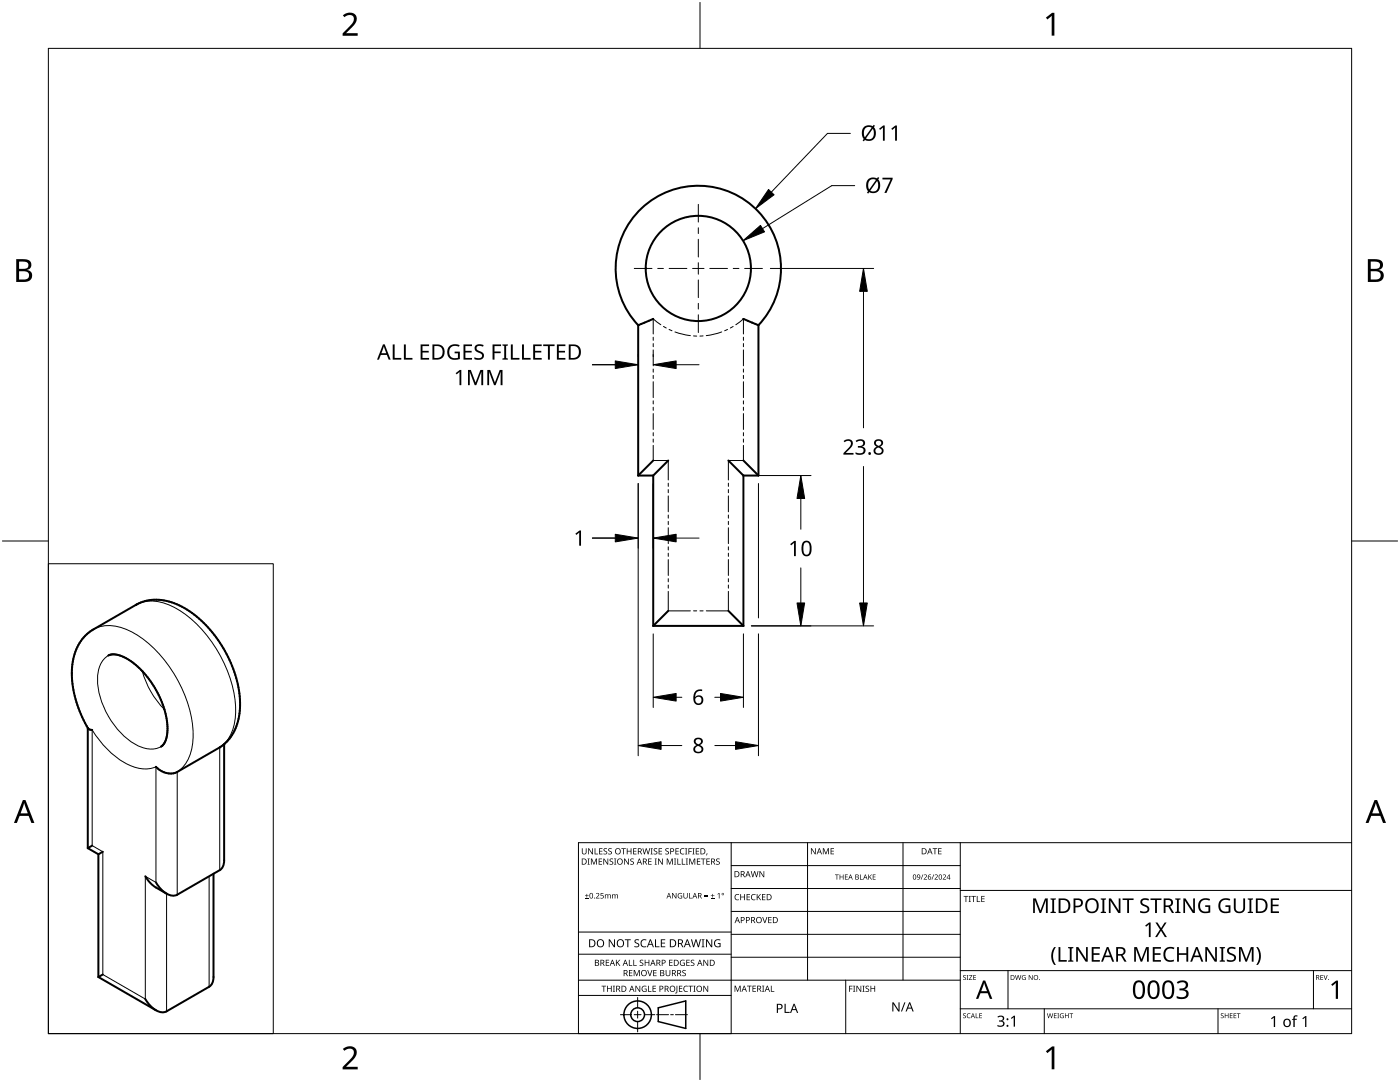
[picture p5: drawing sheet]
<svg xmlns="http://www.w3.org/2000/svg" width="279mm" height="216mm" viewBox="0 0 279 216" stroke-linecap="round" stroke-linejoin="round" font-family="sans-serif">
<g fill="none" stroke="#000" stroke-width=".4">
<path d="M127.4 64.9a16.5 16.5 0 0 1 .4-23.1 16.5 16.5 0 0 1 23.1 0 16.5 16.5 0 0 1 .5 23.1M127.4 64.9v30M130.3 63.6l-2.9 1.3M130.4 63.6h-.1M148.4 63.6h.1M148.4 63.6l3 1.3M151.4 64.9v30M127.4 94.9h3M130.4 94.9v30M130.4 91.9l-3 3M133.4 91.9l-3 3M145.4 91.9l3 3"/>
<path d="M148.4 94.9h3M148.4 94.9v30M148.4 91.9l3 3M21.6 130.8l1.2-.2 1.6 .4 1.7 .9 1.7 1.4 1.6 1.8 1.4 2 1.2 2.2 .8 2.2M130.4 124.9h18M133.4 121.9l-3 3M145.4 121.9l3 3M17.5 145.3l.3 .2 .6 .2M17.5 145.3l-1.1-2.2-.9-2.4-.7-2.2-.4-2.2-.1-2.2 .2-2.1 .5-1.8 .7-1.6 1.1-1.5 1.4-1.2 9.1-5.3 1.2-.5 1.1-.3 2.6-.1 1.9 .4 2 .9 2 1.2 1.9 1.5 1.8 1.8 1.6 2.1 1.5 2.3 1.2 2.4 .9 2.4 .6 2.4 .3 2.4v2.3l-.4 2-.6 1.9-1 1.6-1.2 1.2M17.5 145.3v23.9M31.1 153h.1M32.8 141.5h.1"/>
<path d="M32.8 141.5l.6 3.1v1.5l-.2 1.2M33.2 147.3l-.4 1-.7 .7M44.7 148.5v23.2a2.2 2.2 0 0 1-.8 1.9l-8.5 4.9a2.88 2.88 0 0 1-3.3-1.1l-1-1.3M44.7 148.5l-.8 .6-8.5 4.9a3.7 3.7 0 0 1-4.3-1M17.5 169.2l2.1 1.3M18.4 168.7l-.9 .5M19.6 170.5v24.5M20.5 170l-.9 .5M29 174.9l1 1.3a10.2 10.2 0 0 0 3.2 2.1M42.6 174.3v20.7a2.2 2.2 0 0 1-.9 1.9l-8.5 4.9a2.88 2.88 0 0 1-3.2-1.1l-1-1.4M19.6 195l11.5 6.6M20.5 194.5l-.9 .5"/>
<circle cx="139.4" cy="53.6" r="10.5"/>
</g>
<g fill="none" stroke="#000" stroke-width=".2">
<path d="M130.4 67.3v.6M130.4 68.6v.6M130.4 69.8v3.2M130.4 73.6v.7M130.4 74.9v.6M130.4 76.2v3.1M130.4 80v.6M131.9 64.8l-1.5-1.2v3M132.4 65.1l.6 .4M133.5 65.7l.6 .3M134.7 66.2l3.1 .8M138.4 67l.6 .1"/>
<path d="M140.3 67l-.6 .1M144 66.2l-3.1 .8M145.2 65.7l-.6 .3M146.3 65.1l-.5 .4M146.9 64.8l1.5-1.2v3M148.4 67.3v.6M148.4 68.6v.6M148.4 69.8v3.2M148.4 73.6v.7M148.4 74.9v.6M148.4 76.2v3.1M148.4 80v.6"/>
<path d="M130.4 88.9v3h3v3.9M130.4 81.3v.6M130.4 82.5v3.2M130.4 86.3v.7M130.4 87.6v.6M133.4 96.4v.6M133.4 97.7v.6M133.4 99v3.1M145.4 96.4v.6M145.4 97.7v.6M145.4 99v3.1M148.4 88.9v3h-3v3.9"/>
<path d="M148.4 81.3v.6M148.4 82.5v3.2M148.4 86.3v.7M148.4 87.6v.6M133.4 102.8v.6M133.4 104v.7M133.4 105.3v3.2M133.4 109.1v.6M133.4 110.4v.6M133.4 111.7v3.1M133.4 115.5v.6M133.4 116.7v.7"/>
<path d="M133.4 118v3.9h4.4M145.4 118v3.9h-4.4M145.4 102.8v.6M145.4 104v.7M145.4 105.3v3.2M145.4 109.1v.6M145.4 110.4v.6M145.4 111.7v3.1M145.4 115.5v.6M145.4 116.7v.7M18.6 125.6a7 7 0 0 1 6.5-.1 23.3 23.3 0 0 1 11.6 12.7 19.1 19.1 0 0 1 1.5 11.4 7.1 7.1 0 0 1-2.8 4.4v24.5M21.6 130.8a5.3 5.3 0 0 0-2.1 4.8 16.1 16.1 0 0 0 8.3 13.3 4.9 4.9 0 0 0 4.3 .1"/>
<path d="M27.1 120.7a7.7 7.7 0 0 1 7.7 .5 25.5 25.5 0 0 1 12.2 21 8.4 8.4 0 0 1-3.1 6.9v24.5M28.4 133.9a17.6 17.6 0 0 0 4.4 7.7M138.4 121.9h.6M139.7 121.9h.6M18.4 145.7a16.8 16.8 0 0 0 9 7.5 5.7 5.7 0 0 0 3.7-.2v23.1l-2.1-1.2v24.4l-8.5-4.8v-24.5l-2.1-1.3zM33.2 178.3v23.5M41.7 174.9v22"/>
</g>
<path d="M9.7 9.7h260v196.5h-260z" fill="none" stroke="#000" stroke-width=".2"/>
<path d="M139.7 .5v9.2M.5 108h9.2M269.7 108h9.2M139.7 206.2v9.2" fill="none" stroke="#000" stroke-width=".2"/>
<g fill="#000">
<path d="M68.4 3.1a1.64 1.64 0 0 1 2.8 .4 2.52 2.52 0 0 1-1.2 2.2l-.9 .9h2.3v.5h-3v-.4l1.2-1.2a1.95 1.95 0 0 0 .9-2.2 1.23 1.23 0 0 0-1.8 .1zM208.7 3.5l1.3-.9h.4v4.5h-.5v-4l-.9 .8zM68.4 209.3a1.64 1.64 0 0 1 2.8 .4 2.52 2.52 0 0 1-1.2 2.2l-.9 1h2.3v.5h-3v-.5l1.2-1.2a1.95 1.95 0 0 0 .9-2.1 1.23 1.23 0 0 0-1.8 .1zM208.7 209.8l1.3-1h.4v4.6h-.5v-4l-.9 .7z"/>
<path d="M3.2 51.7h1.3a1.28 1.28 0 0 1 1.7 1.3 1.04 1.04 0 0 1-.8 .9 1.23 1.23 0 0 1 1 1.5 1.23 1.23 0 0 1-1.6 .9h-1.6zM3.8 54.1v1.7h.9a.86 .86 0 0 0 1.1-.9 .86 .86 0 0 0-1.1-.8zM3.8 52.2v1.4h.8a.78 .78 0 0 0 1.1-.7 .78 .78 0 0 0-1.1-.7z"/>
<path d="M273 51.7h1.3a1.28 1.28 0 0 1 1.7 1.3 1.04 1.04 0 0 1-.9 .9 1.23 1.23 0 0 1 1 1.5 1.23 1.23 0 0 1-1.5 .9h-1.6zM273.6 54.1v1.7h.9a.86 .86 0 0 0 1.1-.9 .86 .86 0 0 0-1.2-.8zM273.6 52.2v1.4h.8a.78 .78 0 0 0 1-.7 .78 .78 0 0 0-1.1-.7z"/>
<path d="M4.6 159.6h.5l1.8 4.6h-.6l-.6-1.4h-1.8l-.5 1.4h-.6zM4.8 160.2l-.7 2.1h1.4z"/>
<path d="M274.3 159.6h.5l1.8 4.6h-.6l-.5-1.4h-1.8l-.6 1.4h-.6zM274.6 160.2l-.7 2.1h1.4z"/>
</g>
<g fill="none" stroke="#000" stroke-width=".2">
<path d="M145.9 168.1v38.1h-30.5v-38.1h154.3M145.9 172.7h45.7M145.9 177.3h45.7M161.2 168.1v27.5M180.2 168.1v27.5M191.6 168.1v38.1M191.6 177.7h78.1M115.4 198.6h30.5M115.4 195.6h76.2M115.4 190.4h30.5M115.4 186h30.5M127.3 199v2.1"/>
<path d="M145.9 181.9h45.7M145.9 186.4h45.7M145.9 191h45.7M168.8 195.6v10.6M191.6 193.7h78.1M201.2 193.7v7.6M262.1 193.7v7.6M123.8 202.5h2.1M126.6 202.5h1.3M127.3 201.8v1.4M127.3 203.8v2.1M128.6 202.5h2.1"/>
<path d="M131 202.5h2.4M133.8 202.5h.6M134.8 202.5h2.4M191.6 201.3h78.1M208.4 201.3v4.9M243.1 201.3v4.9"/>
</g>
<g fill="#000">
<path d="M116.8 179.2h.7v.1h-.7zM116.1 169.3h.2v.8a.32 .32 0 0 0 .3 .3 .32 .32 0 0 0 .3-.3v-.8h.2v.8a.47 .47 0 0 1-.5 .4 .47 .47 0 0 1-.5-.5zM117.1 178.4h.1v.3h.3v.1h-.3v.3h-.1v-.3h-.3v-.1h.3zM117.3 171.3h.4l-.1 .1v1l.1 .1h-.4l.1-.1v-1zM117.4 169.3h.2l.6 1v-1h.1v1.2h-.1l-.7-1v1h-.1zM117.9 171.3h.3l.3 1 .4-1h.2v1.2h-.1v-1l-.4 1h-.1l-.4-1v1h-.2zM118.7 169.3h.1v1h.6v.2h-.7zM118.9 178.3a.39 .39 0 0 1 .7 0 .39 .39 0 0 1-.3 .6l-.2 .3h.5v.1h-.7l.3-.4a.29 .29 0 0 0 .3-.4 .29 .29 0 0 0-.4-.2zM119.9 178.2h.5v.1h-.4v.3a.36 .36 0 0 1 .5 .2 .36 .36 0 0 1-.2 .5 .36 .36 0 0 1-.5-.2 .28 .28 0 0 0 .5 .1 .28 .28 0 0 0-.1-.5h-.4zM119.5 171.3h.7v.1h-.6v.4h.5v.2h-.5v.4h.6v.1h-.7zM119.6 169.3h.6v.1h-.5v.4h.5v.1h-.5v.4h.5v.2h-.6zM120.5 169.4l.4-.1h.3l-.1 .1a.25 .25 0 0 0-.4-.1 .25 .25 0 0 0 0 .4 .4 .4 0 0 1 .5 .3 .4 .4 0 0 1-.3 .5 .4 .4 0 0 1-.5-.2h.2a.27 .27 0 0 0 .4-.1 .27 .27 0 0 0-.3-.3l-.2-.2z"/>
<path d="M120.4 171.3h.2l.6 1v-1h.2v1.2h-.2l-.6-1v1h-.2zM120.7 178.5l.7 .1a.3 .3 0 0 1 .3-.1 .3 .3 0 0 1 .2 .2v.6h-.1v-.5a.2 .2 0 0 0-.3-.2 .2 .2 0 0 0-.1 .2v.5h-.2v-.5a.21 .21 0 0 0-.2-.2 .21 .21 0 0 0-.1 .3v.4h-.2zM121.4 169.4l.5-.1h.2v.1a.25 .25 0 0 0-.4-.1 .25 .25 0 0 0 0 .4 .4 .4 0 0 1 .4 .3 .4 .4 0 0 1-.2 .5 .4 .4 0 0 1-.5-.2h.1a.27 .27 0 0 0 .5-.1 .27 .27 0 0 0-.4-.3l-.2-.2zM121.7 171.4l.4-.1 .3 .1-.1 .1a.25 .25 0 0 0-.4-.1 .25 .25 0 0 0 0 .4 .4 .4 0 0 1 .5 .3 .4 .4 0 0 1-.3 .5 .4 .4 0 0 1-.5-.3l.2 .1a.27 .27 0 0 0 .4-.2 .27 .27 0 0 0-.3-.3l-.2-.2zM122.5 171.3h.5l-.2 .1v1l.2 .1h-.5l.2-.1v-1zM122.2 178.5l.6 .1a.3 .3 0 0 1 .3-.1 .3 .3 0 0 1 .2 .2v.6h-.1v-.5a.2 .2 0 0 0-.2-.2 .2 .2 0 0 0-.2 .2v.5h-.1v-.5a.21 .21 0 0 0-.3-.2 .21 .21 0 0 0-.1 .3v.4h-.1zM124 169.3h.9v.1h-.4v1.1h-.1v-1.1h-.4zM124.6 171.3h.1l.7 1v-1h.1v1.2h-.2l-.6-1v1h-.1zM125.1 169.3h.1v.5h.7v-.5h.1v1.2h-.1v-.6h-.7v.6h-.1zM125.8 171.4l.5-.1 .2 .1v.1a.25 .25 0 0 0-.4-.1 .25 .25 0 0 0 0 .4 .4 .4 0 0 1 .4 .3 .4 .4 0 0 1-.2 .5 .4 .4 0 0 1-.5-.3l.1 .1a.27 .27 0 0 0 .5-.2 .27 .27 0 0 0-.4-.3l-.2-.2zM126.4 169.3h.6v.1h-.5v.4h.5v.1h-.5v.4h.5v.2h-.6zM128.2 169.3h.2l.2 1 .3-1h.2l.2 1 .3-1h.1l-.3 1.2h-.1l-.3-1.1-.3 1.1h-.2z"/>
<path d="M129.4 171.3h.6v.1h-.5v.4h.5v.2h-.5v.4h.5v.1h-.6zM129.8 169.3h.5l-.2 .1v1l.2 .1h-.5l.2-.1v-1zM130.7 171.3h.4l-.1 .1v1l.1 .1h-.4l.1-.1v-1zM130.5 169.4l.4-.1h.3l-.1 .1a.25 .25 0 0 0-.4-.1 .25 .25 0 0 0 0 .4 .4 .4 0 0 1 .5 .3 .4 .4 0 0 1-.3 .5 .4 .4 0 0 1-.5-.2h.2a.27 .27 0 0 0 .4-.1 .27 .27 0 0 0-.3-.3l-.2-.2zM131.4 169.3h.7v.1h-.5v.4h.5v.1h-.5v.4h.5v.2h-.7zM131.3 171.3h.2l.7 1-.1-1h.2v1.2h-.2l-.6-1v1h-.2zM132.8 169.4l.4-.1h.3l-.1 .1a.25 .25 0 0 0-.3-.1 .25 .25 0 0 0 0 .4 .4 .4 0 0 1 .4 .3 .4 .4 0 0 1-.3 .5 .4 .4 0 0 1-.4-.2h.1a.27 .27 0 0 0 .5-.1 .27 .27 0 0 0-.4-.3l-.2-.2zM133.1 171.3h.2l.4 1 .4-1h.2v1.2h-.2v-1l-.4 1h-.1l-.4-1v1h-.1zM134.5 171.3h.4l-.1 .1v1l.1 .1h-.4l.2-.1v-1zM134.1 178.2h.2l.6 .9v-.9h.1v1.1h-.2l-.6-.9 .1 .9h-.2zM135.2 171.3h.1v1.1h.6v.1h-.7zM134.8 169.3h.7v.1h-.6v.4h.5v.1h-.5v.4h.6v.2h-.7z"/>
<path d="M135.4 178.3l.4-.1h.3v.2a.45 .45 0 0 0-.7 .3 .45 .45 0 0 0 .6 .5v-.4h-.2v-.1h.3v.5a.6 .6 0 0 1-.7-.1 .6 .6 0 0 1 0-.8zM136.1 171.3h.1v1.1h.6v.1h-.7zM135.8 169.4l.5-.2 .3 .1-.1 .1a.49 .49 0 0 0-.7 .5 .49 .49 0 0 0 .8 .4 .52 .52 0 0 1-.7 .1 .52 .52 0 0 1-.2-.6zM136.7 169.3h.5l-.2 .1v1l.2 .1h-.5l.2-.1v-1zM136.4 178.2h.1v.7a.28 .28 0 0 0 .3 .3 .28 .28 0 0 0 .3-.3v-.7h.1v.7a.42 .42 0 0 1-.4 .4 .42 .42 0 0 1-.4-.4zM136.9 171.3h.4l-.1 .1v1l.1 .1h-.4l.1-.1v-1zM137.5 178.2h.2v1h.4v.1h-.6zM137.4 169.3h.7v.1h-.6v.4h.5v.2h-.5v.5h-.1zM137.5 171.3h.3l.3 1 .4-1h.3v1.2h-.2v-1l-.4 1h-.1l-.4-1v1h-.2zM138.2 169.3h.4l-.1 .1v1l.1 .1h-.4l.1-.1v-1zM138.9 169.3h.6v.1h-.5v.4h.5v.1h-.5v.4h.5v.2h-.6zM139.1 171.3h.7v.1h-.6v.4h.5v.2h-.5v.4h.6v.1h-.7z"/>
<path d="M139.9 171.3h.9v.1h-.4v1.1h-.1v-1.1h-.4zM140.6 178.8h.7v.1h-.7zM140.6 178.5h.7v.1h-.7zM141 170.3h.2l-.3 .4zM141 171.3h.7v.1h-.6v.4h.5v.2h-.5v.4h.6v.1h-.7zM141.9 179.2h.7v.1h-.7zM142.2 178.4h.1v.3h.3v.1h-.3v.3h-.1v-.3h-.3v-.1h.3zM143.2 178.4l.4-.2v1.1h-.1v-1l-.2 .2zM143 171.4l.4-.1 .2 .1v.1a.25 .25 0 0 0-.4-.1 .25 .25 0 0 0 0 .4 .4 .4 0 0 1 .5 .3 .4 .4 0 0 1-.3 .5 .4 .4 0 0 1-.5-.3l.2 .1a.27 .27 0 0 0 .4-.2 .27 .27 0 0 0-.3-.3l-.3-.2zM146.8 178.6l.4-.2 .3 .1v.1a.49 .49 0 0 0-.7 .4 .49 .49 0 0 0 .7 .5 .52 .52 0 0 1-.7 0 .52 .52 0 0 1-.2-.6zM147.7 178.4h.2v.5h.6v-.5h.2v1.2h-.2v-.5h-.6v.5h-.2zM149 178.4h.7v.1h-.5v.4h.4v.2h-.4v.4h.5v.1h-.7z"/>
<path d="M150 178.6l.5-.2 .3 .1-.1 .1a.49 .49 0 0 0-.7 .4 .49 .49 0 0 0 .8 .5 .52 .52 0 0 1-.7 0 .52 .52 0 0 1-.2-.6zM149.8 173.8h.2l.2 1.1 .3-1.1h.2l.3 1.1 .2-1.1h.2l-.3 1.2h-.2l-.3-1-.3 1h-.1zM151 178.4h.2v.6l.5-.6h.2l-.5 .5 .5 .7h-.2l-.4-.6-.1 .6h-.2zM151.6 173.8h.1l.7 1v-1h.1v1.2h-.2l-.6-1v1h-.1zM152.1 178.4h.7v.1h-.6v.4h.5v.2h-.5v.4h.6v.1h-.7zM161.8 169.3h.2l.7 1v-1h.1v1.2h-.2l-.6-1v1h-.2zM164.2 169.3h.2l.4 .9 .4-.9h.2v1.2h-.1v-1.1l-.4 1.1h-.1l-.4-1.1v1.1h-.2zM165.8 169.3h.6v.1h-.5v.4h.5v.1h-.5v.4h.5v.2h-.6zM166.6 174.5h.8v.1h-.3v.9h-.1v-.9h-.4zM167.6 174.5h.1v.4h.5v-.4h.1v1h-.1v-.5h-.5v.5h-.1zM168.6 174.5h.6v.1h-.4v.3h.4v.1h-.4v.4h.4v.1h-.6zM171.6 174.5h.2v.9h.4v.1h-.6z"/>
<path d="M173.3 174.5h.1v.5l.6-.5-.4 .4 .4 .6h-.1l-.4-.5-.1 .5h-.1zM174.2 174.5h.5v.1h-.4v.3h.4v.1h-.4v.4h.4v.1h-.5zM184.1 174.5h.2l-.4 1h-.1zM184.4 174.6a.37 .37 0 0 1 .6 0 .37 .37 0 0 1-.3 .6l-.2 .2h.5v.1h-.7l.3-.4a.27 .27 0 0 0 .3-.3 .27 .27 0 0 0-.4-.2zM186.3 174.5h.1l-.4 1h-.1zM186.1 169.3h.9v.1h-.3v1.1h-.2v-1.1h-.4zM186.5 174.6a.37 .37 0 0 1 .6 0 .37 .37 0 0 1-.2 .6l-.2 .2h.5v.1h-.7l.3-.4a.27 .27 0 0 0 .3-.3 .27 .27 0 0 0-.4-.2zM187.2 169.3h.7v.1h-.5v.4h.5v.1h-.5v.4h.5v.2h-.7zM188.2 174.6a.37 .37 0 0 1 .6 0 .37 .37 0 0 1-.3 .6l-.2 .2h.5v.1h-.7l.3-.4a.27 .27 0 0 0 .3-.3 .27 .27 0 0 0-.4-.2zM192.3 178.8h.9v.1h-.3v1.1h-.2v-1.1h-.4zM193.3 178.8h.5l-.2 .1v1l.2 .1h-.5l.2-.1v-1zM193.8 178.8h1v.1h-.4v1.1h-.2v-1.1h-.4z"/>
<path d="M194.9 178.8h.2v1.1h.5v.1h-.7zM195.8 178.8h.7v.1h-.5v.4h.5v.1h-.5v.5h.5v.1h-.7zM246.2 179.3h.4v1.9a.76 .76 0 0 0 .8 .7 .76 .76 0 0 0 .7-.7v-1.9h.4v1.9a1.12 1.12 0 0 1-1.1 1 1.12 1.12 0 0 1-1.2-1.1zM120 196.7h1v.1h-.4v1.1h-.2v-1.1h-.4zM120.9 191.5h.7v.1h-.6v.4h.5v.2h-.5v.4h.6v.1h-.7zM121.1 196.7h.2v.5h.6v-.5h.2v1.2h-.2v-.6h-.6v.6h-.2zM121.5 187.4h.2l.9 1.3v-1.3h.1v1.6h-.2l-.8-1.3v1.3h-.2zM122.3 196.7h.4l-.1 .1v1l.1 .1h-.4l.2-.1v-1zM122.9 191.5h.2v.6l.5-.6h.2l-.5 .5 .5 .7h-.2l-.4-.6-.1 .6h-.2zM124.7 187.4h1.2v.2h-.5v1.4h-.2v-1.4h-.5zM125.5 191.5h.2v1.1h.5v.1h-.7zM125.5 193.6h.7v.1h-.5v.4h.5v.1h-.5v.4h.5v.2h-.7z"/>
<path d="M126.4 191.5h.1v1.1h.6v.1h-.7zM126.5 193.6h.2l.4 1 .4-1h.2v1.2h-.2v-1.1l-.4 1.1h-.1l-.4-1.1v1.1h-.1zM126.7 187.6l.3-.2 .6 .1-.2 .1a.33 .33 0 0 0-.6 .2 .33 .33 0 0 0 .4 .4 .47 .47 0 0 1 .4 .6 .47 .47 0 0 1-.7 .2h-.3v-.2h.2a.35 .35 0 0 0 .6-.2 .35 .35 0 0 0-.5-.4l-.3-.2zM126.8 196.7h.2l.6 1v-1h.2v1.2h-.2l-.7-1 .1 1h-.2zM127.7 191.6l.4-.1 .3 .1-.1 .1a.25 .25 0 0 0-.3-.1 .25 .25 0 0 0 0 .4 .4 .4 0 0 1 .4 .3 .4 .4 0 0 1-.3 .5 .4 .4 0 0 1-.4-.3l.1 .1a.27 .27 0 0 0 .5-.2 .27 .27 0 0 0-.4-.3l-.2-.2zM128 187.6l.6-.2 .4 .1-.1 .2a.63 .63 0 0 0-.9 .5 .63 .63 0 0 0 1 .6v.2a.83 .83 0 0 1-1.1-.3 .83 .83 0 0 1 .1-1.1zM128.2 196.8l.6-.1 .2 .1v.1a.5 .5 0 0 0-.8 .4 .5 .5 0 0 0 .7 .5v-.4h-.3v-.1h.4v.6a.66 .66 0 0 1-.8-.2 .66 .66 0 0 1 0-.9zM129.2 193.6h.1l.4 1 .3-1h.2l-.4 1.2h-.2zM129.3 196.7h.2v1.1h.5v.1h-.7zM128.7 191.5h.1v.5h.6v-.5h.2v1.2h-.2v-.5h-.6v.5h-.1zM130.7 187.4h.2v1.4h.7v.2h-.9zM130.2 196.7h.7v.1h-.5v.4h.5v.1h-.5v.5h.5v.1h-.7z"/>
<path d="M130.4 193.6h.6v.1h-.5v.4h.5v.1h-.5v.4h.5v.2h-.6zM131.9 187.4h.9v.2h-.7v.5h.6v.2h-.6v.5h.7v.2h-.9zM132.8 193.6h.2v.7a.32 .32 0 0 0 .3 .4 .32 .32 0 0 0 .3-.4v-.7h.2v.7a.47 .47 0 0 1-.5 .5 .47 .47 0 0 1-.5-.5zM133.5 191.5h.7v.1h-.5v.4h.5v.2h-.5v.4h.5v.1h-.7zM135 196.7h.2v1.3l-.1 .2h-.3l-.1-.1 .3-.2zM135.5 196.7h.7v.1h-.5v.4h.4v.1h-.4v.5h.5v.1h-.7zM135.8 191.7l.5-.2 .4 .1-.1 .1a.5 .5 0 0 0-.8 .4 .5 .5 0 0 0 .7 .5v-.4h-.2v-.1h.4v.6a.66 .66 0 0 1-.9-.1 .66 .66 0 0 1 0-.9zM136.2 193.7l.4-.2 .3 .1-.1 .1a.25 .25 0 0 0-.4-.1 .25 .25 0 0 0 0 .4 .4 .4 0 0 1 .5 .3 .4 .4 0 0 1-.3 .5 .4 .4 0 0 1-.5-.2h.2a.27 .27 0 0 0 .5-.1 .27 .27 0 0 0-.4-.3l-.2-.2zM136.5 196.8l.5-.1 .3 .1-.1 .1a.49 .49 0 0 0-.7 .4 .49 .49 0 0 0 .8 .4 .52 .52 0 0 1-.7 .1 .52 .52 0 0 1-.2-.6zM137 191.5h.6v.1h-.5v.4h.5v.2h-.5v.4h.5v.1h-.6zM137.4 196.7h.9v.1h-.4v1.1h-.1v-1.1h-.4zM137.9 191.6l.4-.1 .3 .1-.1 .1a.25 .25 0 0 0-.4-.1 .25 .25 0 0 0 0 .4 .4 .4 0 0 1 .5 .3 .4 .4 0 0 1-.3 .5 .4 .4 0 0 1-.5-.3l.2 .1a.27 .27 0 0 0 .4-.2 .27 .27 0 0 0-.3-.3l-.2-.2z"/>
<path d="M138.4 196.7h.4l-.1 .1v1l.1 .1h-.4l.1-.1v-1zM137.9 187.4h.2l.3 1.4 .4-1.4h.2l.4 1.4 .3-1.4h.2l-.4 1.6h-.2l-.4-1.3-.4 1.3h-.2zM140 187.4h.6l-.2 .2v1.3l.2 .1h-.6l.2-.1v-1.3zM140.4 196.7h.1l.7 1v-1h.1v1.2h-.1l-.7-1v1h-.1zM140.4 191.5h.2l.6 1v-1h.1v1.2h-.1l-.7-1v1h-.1zM140.9 187.4h.2l.9 1.3v-1.3h.1v1.6h-.2l-.8-1.3v1.3h-.2zM142.7 187.6l.7-.2 .4 .1-.1 .2a.65 .65 0 0 0-1 .5 .65 .65 0 0 0 .9 .6v-.4h-.3v-.2h.5v.7a.86 .86 0 0 1-1.1-.1 .86 .86 0 0 1 0-1.2zM146.6 196.7h.2l.4 1 .4-1h.2v1.2h-.1v-1.1l-.4 1.1h-.2l-.4-1.1v1.1h-.1zM149.1 196.7h.9v.1h-.4v1.1h-.1v-1.1h-.4zM150.2 196.7h.7v.1h-.6v.4h.5v.1h-.5v.5h.6v.1h-.7zM152.1 183h.2l.3 1 .4-1h.1l-.4 1.2h-.1zM152.1 196.7h.4l-.1 .1v1l.1 .1h-.4l.1-.1v-1z"/>
<path d="M153.8 196.7h.2v1.1h.5v.1h-.7zM153.3 183h.7v.1h-.5v.4h.5v.1h-.5v.5h.5v.1h-.7zM169.5 196.7h.6v.1h-.5v.5h.5v.1h-.5v.5h-.1zM170.2 196.7h.5l-.2 .1v1l.2 .1h-.5l.2-.1v-1zM170.9 196.7h.2l.6 1v-1h.2v1.2h-.2l-.6-1v1h-.2zM172.1 196.7h.5l-.2 .1v1l.2 .1h-.5l.2-.1v-1zM172.8 196.8l.4-.1h.2v.2a.25 .25 0 0 0-.4-.1 .25 .25 0 0 0 0 .4 .4 .4 0 0 1 .5 .3 .4 .4 0 0 1-.3 .4 .4 .4 0 0 1-.5-.2l.2 .1a.27 .27 0 0 0 .4-.2 .27 .27 0 0 0-.3-.3l-.3-.2zM173.7 196.7h.2v.5h.6v-.5h.2v1.2h-.2v-.6h-.6v.6h-.2zM192.2 194.7l.4-.1h.2l-.1 .1a.24 .24 0 0 0-.3 0 .24 .24 0 0 0-.1 .3 .24 .24 0 0 0 .4 .1 .31 .31 0 0 1 0 .4 .31 .31 0 0 1-.5-.1 .24 .24 0 0 0 .3 .1 .24 .24 0 0 0 .1-.3l-.4-.3zM192.9 194.6h.4l-.1 .1v.7l.1 .1h-.4l.1-.1v-.7zM193.4 194.6h.6l-.5 .8h.6v.1h-.7l.5-.8h-.5zM194.2 194.6h.6v.1h-.4v.3h.4v.1h-.4v.3h.4v.1h-.6z"/>
<path d="M202.6 194.6h.1l.2 .8 .2-.8h.2l.2 .8 .2-.8h.1l-.2 .9h-.2l-.2-.8-.2 .8h-.2zM204 194.7l.4-.1h.3l-.1 .1a.4 .4 0 0 0-.6 .4 .4 .4 0 0 0 .6 .3v-.3l-.2-.1h.3v.5a.53 .53 0 0 1-.7-.1 .53 .53 0 0 1 0-.7zM205.3 194.6h.1l.6 .8v-.8h.1v.9h-.2l-.5-.8v.8h-.1zM206.2 179.3h.5l.9 2.4 1-2.4h.5v2.9h-.4l.1-2.6-1 2.6h-.3l-1-2.6v2.6h-.3zM210.4 189h.3a3 3 0 0 0 0 3.5 .82 .82 0 0 1-.8-.8 2.98 2.98 0 0 1 .5-2.7zM209.7 179.3h1v.2l-.3 .1v2.3l.3 .1v.2h-1v-.2l.3-.1v-2.3l-.3-.1zM211.3 189h.3v2.6h1.3v.3h-1.6zM213.2 189h1v.2l-.3 .1v2.3l.3 .1v.2h-1v-.2l.3-.1v-2.3l-.3-.1zM214.8 189h.4l1.6 2.4-.1-2.4h.4v2.9h-.4l-1.6-2.4v2.4h-.3zM217.9 189h1.6v.3h-1.3v.9h1.2v.3h-1.2v1.1h1.3v.3h-1.6zM219.7 179.3h1v.2l-.3 .1v2.3l.3 .1v.2h-1v-.2l.3-.1v-2.3l-.3-.1zM221.3 179.3h.4l1.6 2.4v-2.4h.3v2.9h-.4l-1.6-2.4v2.4h-.3z"/>
<path d="M224 179.3h2.2v.3h-.9v2.6h-.3v-2.6h-1zM226.4 189h.5l.9 2.4 .9-2.4h.6v2.9h-.4v-2.6l-1 2.6h-.3l-.9-2.6v2.6h-.3zM227.7 179.5a1.38 1.38 0 0 1 1.6-.1l-.1 .3-.4-.1a.52 .52 0 0 0-.7 0 .52 .52 0 0 0 0 .7l.4 .2a.9 .9 0 0 1 .9 1.1 .9 .9 0 0 1-1.3 .6l-.6-.1v-.4a1.03 1.03 0 0 0 1.5-.2 1.04 1.04 0 0 0-1-.8 .77 .77 0 0 1-.3-1.2zM228.5 184.7l.8-.6h.3v2.9h-.3v-2.6l-.6 .5zM229.6 179.3h2.2v.3h-.9v2.6h-.4v-2.6h-.9zM230.1 189h1.6v.3h-1.3v.9h1.2v.3h-1.2v1.1h1.3v.3h-1.6zM230.6 184.1h.4l.7 1.1 .7-1.1h.4l-.9 1.4 1 1.5h-.4l-.8-1.3-.8 1.3h-.4l1-1.5zM232.6 189.3a1.63 1.63 0 0 1 1.8-.2l-.2 .3a1.14 1.14 0 0 0-1.4 .1 1.14 1.14 0 0 0-.2 1.4 1.11 1.11 0 0 0 1.7 .6v.3a1.5 1.5 0 0 1-1.8-.3 1.5 1.5 0 0 1-.2-1.9zM234.5 179.3h1.1v.2l-.3 .1v2.3l.3 .1v.2h-1.1v-.2l.4-.1v-2.3l-.4-.1zM234.8 196a1.41 1.41 0 0 1 2.3 .3 .9 .9 0 0 1-.7 1.1 .97 .97 0 0 1 .8 1.1 .97 .97 0 0 1-1.1 .8l-1.3-.1v-.5a1.29 1.29 0 0 0 1.9-.3 .74 .74 0 0 0-1-.8h-.3v-.4a.85 .85 0 0 0 .9 0 .85 .85 0 0 0 .3-.9 1.07 1.07 0 0 0-1.5 0zM234.9 189h.4v1.2h1.5v-1.2h.3v2.9h-.3v-1.4h-1.5v1.4h-.4zM236.2 179.3h.4l1.5 2.4v-2.4h.4v2.9h-.5l-1.5-2.4v2.4h-.3z"/>
<path d="M239.5 179.6a1.87 1.87 0 0 1 2-.2l-.1 .3a1.2 1.2 0 0 0-1.9 .9 1.2 1.2 0 0 0 1.7 1.2v-.8h-.7v-.4h1v1.5a1.62 1.62 0 0 1-2.3-.7v-.2a1.77 1.77 0 0 1 .3-1.6zM240.5 189h.5l1.5 2.4v-2.4h.4v2.9h-.5l-1.5-2.4v2.4h-.4zM243.4 189h1.1v.2l-.4 .1v2.3l.4 .1v.2h-1.1v-.2l.4-.1v-2.3l-.4-.1zM243.6 179.6a1.87 1.87 0 0 1 1.9-.2l-.1 .3a1.2 1.2 0 0 0-1.9 .9 1.2 1.2 0 0 0 1.7 1.2v-.8h-.6v-.4h1v1.5a1.62 1.62 0 0 1-2.4-.7v-.2a1.77 1.77 0 0 1 .4-1.6zM245 189.2a1.38 1.38 0 0 1 1.6-.1l-.1 .3-.4-.1a.52 .52 0 0 0-.7 0 .52 .52 0 0 0 0 .7l.4 .2a.9 .9 0 0 1 .9 1.1 .9 .9 0 0 1-1.3 .6l-.6-.1v-.4a1.03 1.03 0 0 0 1.5-.2 1.04 1.04 0 0 0-1-.8 .77 .77 0 0 1-.3-1.2zM247.3 189h.5l.9 2.4 .9-2.4h.6v2.9h-.4v-2.6l-.9 2.6h-.3l-1-2.6v2.6h-.3zM249 179.3h1.1v.2l-.4 .1v2.3l.4 .1v.2h-1.1v-.2l.4-.1v-2.3l-.4-.1zM250.7 189a.83 .83 0 0 1 .8 .8 2.92 2.92 0 0 1-.5 2.7h-.3a3 3 0 0 0 0-3.5zM253.6 179.3h1.6v.3h-1.2v.9h1.2v.3h-1.2v1.1h1.2v.3h-1.6zM263.5 194.6h.6v.1h-.5v.3h.4v.1h-.4v.3h.5v.1h-.6zM264.1 194.6h.2l.2 .8 .3-.8h.2l-.4 .9h-.1zM265.7 196.4l1-.7h.3v3.6h-.4v-3.2l-.7 .6z"/>
<path d="M156.6 200.3h.2v1.6h.8v.2h-1zM178.1 200h.3l.9 1.5v-1.5h.2v1.8h-.2l-1-1.5v1.5h-.2zM180.5 200h.2l-.7 1.8h-.2zM192.2 202.3l.4-.1h.2l-.1 .1a.24 .24 0 0 0-.3 0 .24 .24 0 0 0-.1 .3 .24 .24 0 0 0 .4 .1 .31 .31 0 0 1 0 .5 .31 .31 0 0 1-.5-.2 .24 .24 0 0 0 .3 .1 .24 .24 0 0 0 .1-.3l-.4-.2zM193.1 202.3l.3-.1h.3l-.1 .1a.39 .39 0 0 0-.5 .4 .39 .39 0 0 0 .5 .3 .46 .46 0 0 1-.6 0 .46 .46 0 0 1 .1-.7zM194.7 202.2h.1v.8h.5v.2h-.6zM195.4 202.2h.6v.1h-.4v.3h.4v.1h-.4v.4h.4v.1h-.6zM199.1 202.9a.73 .73 0 0 1 .8-.3 .73 .73 0 0 1 .5 .8l-.4 .3a.62 .62 0 0 1 .5 .8 .62 .62 0 0 1-.9 .4l-.6-.1v-.3l.3 .1a.49 .49 0 0 0 .7 0 .49 .49 0 0 0 0-.7l-.6-.1v-.2a.46 .46 0 0 0 .6 0 .46 .46 0 0 0 0-.7h-.4l-.4 .2zM201.7 203.1l.6-.4h.3v2.2h-.3v-1.9l-.4 .3zM209 202.2h.1l.2 .8 .2-.8h.1l.3 .8 .2-.8h.1l-.3 1h-.1l-.2-.9-.3 .9h-.1zM210.3 202.2h.6v.1h-.4v.3h.3v.1h-.3v.4h.4v.1h-.6zM211 202.2h.4l-.2 .1v.8l.2 .1h-.4l.1-.1v-.8z"/>
<path d="M211.6 202.3l.7-.1-.1 .1a.4 .4 0 0 0-.6 .4 .4 .4 0 0 0 .6 .3v-.2l-.2-.2h.3v.5a.53 .53 0 0 1-.7-.1 .53 .53 0 0 1 0-.7zM212.5 202.2h.2v.4h.5v-.4h.1v1h-.1v-.5h-.5v.5h-.2zM213.4 202.2h.8v.1h-.3v.9h-.2v-.9h-.3zM243.7 202.3l.3-.1h.2v.1a.24 .24 0 0 0-.3 0 .24 .24 0 0 0-.1 .3 .24 .24 0 0 0 .3 .1 .31 .31 0 0 1 0 .5 .31 .31 0 0 1-.5-.2 .24 .24 0 0 0 .4 .1 .24 .24 0 0 0 0-.3l-.3-.2zM244.4 202.2h.2v.4h.5v-.4h.1v1h-.1v-.5h-.5v.5h-.2zM245.4 202.2h.6v.1h-.4v.3h.4v.1h-.4v.4h.4v.1h-.6zM246.2 202.2h.5v.1h-.4v.3h.4v.1h-.4v.4h.4v.1h-.5zM246.8 202.2h.8v.1h-.3v.9h-.2v-.9h-.3zM253.7 203.2l.6-.5h.2v2.2h-.3v-1.9l-.4 .4zM258.2 202.7l.3-.1h.5l-.1 .3-.4-.1-.1 .2v.3h.4v.2h-.4v1.4h-.3v-1.4h-.3l.3-.2zM259.9 203.2l.6-.5h.2v2.2h-.2v-1.9l-.5 .4z"/>
<path d="M116.1 171.3h.4a.61 .61 0 0 1 .6 .6 .61 .61 0 0 1-.6 .6h-.4zM116.3 171.4v1h.1a.48 .48 0 0 0 .5-.5 .48 .48 0 0 0-.4-.5z"/>
<path d="M117.8 178.2a.55 .55 0 0 1 .6 .5 .55 .55 0 0 1-.4 .6 .66 .66 0 0 1-.2-1.1zM117.9 178.3l-.1 .1a.42 .42 0 0 0-.1 .5 .42 .42 0 0 0 .4 .2l.1-.6-.1-.2z"/>
<path d="M122.7 169.9a.61 .61 0 0 1 1.2 0 .61 .61 0 0 1-1.2 0zM122.9 169.9a.45 .45 0 0 0 .9 0 .45 .45 0 0 0-.9 0z"/>
<path d="M123.1 171.9a.61 .61 0 0 1 1.2 0 .61 .61 0 0 1-1.2 0zM123.3 171.9a.45 .45 0 0 0 .9 0 .45 .45 0 0 0-.9 0z"/>
<path d="M127.3 169.3h.3a.35 .35 0 0 1 .5 .2 .35 .35 0 0 1-.3 .4l.4 .6h-.2l-.3-.5h-.3v.5h-.1zM127.4 169.4v.4h.2a.23 .23 0 0 0 .3-.2 .23 .23 0 0 0-.3-.2z"/>
<path d="M127.5 171.3h.2l.4 1.2h-.1l-.2-.4h-.4l-.2 .4h-.1zM127.6 171.5l-.2 .5h.4z"/>
<path d="M128.3 171.3h.3a.35 .35 0 0 1 .5 .2 .35 .35 0 0 1-.3 .5l.4 .5h-.2l-.3-.5h-.2v.5h-.2zM128.5 171.4v.5h.1a.23 .23 0 0 0 .3-.2 .23 .23 0 0 0-.3-.3z"/>
<path d="M133.4 178.2h.2l.4 1.1h-.2l-.1-.4h-.4l-.2 .4h-.1zM133.5 178.3l-.2 .5h.4z"/>
<path d="M133.8 169.3h.3a.41 .41 0 0 1 .4 .5 .41 .41 0 0 1-.6 .2v.5h-.1zM133.9 169.4v.5a.29 .29 0 0 0 .5-.3 .29 .29 0 0 0-.5-.2z"/>
<path d="M138.6 178.2h.1l.5 1.1h-.2l-.1-.4h-.5l-.1 .4h-.1zM138.7 178.3l-.2 .5h.3z"/>
<path d="M139.3 178.2h.3a.31 .31 0 0 1 .4 .2 .31 .31 0 0 1-.2 .4l.3 .5h-.2l-.2-.5h-.3v.5h-.1zM139.4 178.3v.4h.2a.21 .21 0 0 0 .3-.2 .21 .21 0 0 0-.3-.2z"/>
<path d="M139.8 169.3h.4a.61 .61 0 0 1 .6 .6 .61 .61 0 0 1-.7 .6h-.3zM140 169.4v.9h.1a.48 .48 0 0 0 .5-.4 .48 .48 0 0 0-.4-.5z"/>
<path d="M141.9 171.3h.4a.35 .35 0 0 1 .4 .2 .35 .35 0 0 1-.2 .5l.3 .5h-.2l-.3-.5h-.2v.5h-.2zM142.1 171.4v.5h.2a.23 .23 0 0 0 .2-.2 .23 .23 0 0 0-.3-.3z"/>
<path d="M144 178.4a.25 .25 0 0 1 .5 0 .25 .25 0 0 1-.5 0zM144.1 178.4a.15 .15 0 0 0 .3 0 .15 .15 0 0 0-.3 0z"/>
<path d="M146.6 173.8h.4a.61 .61 0 0 1 .6 .6 .61 .61 0 0 1-.7 .6h-.3zM146.7 174v.9h.2a.48 .48 0 0 0 .5-.5 .48 .48 0 0 0-.5-.4z"/>
<path d="M147.8 173.8h.4a.35 .35 0 0 1 .4 .3 .35 .35 0 0 1-.2 .4l.3 .5h-.2l-.3-.5h-.2v.5h-.2zM148 174v.4h.2a.23 .23 0 0 0 .3-.2 .23 .23 0 0 0-.3-.2z"/>
<path d="M149.2 173.8h.1l.5 1.2h-.1l-.2-.3h-.5l-.1 .3h-.2zM149.3 174l-.2 .5h.4z"/>
<path d="M153 178.4h.4a.61 .61 0 0 1 .6 .6 .61 .61 0 0 1-.6 .6h-.4zM153.2 178.5v1h.1a.48 .48 0 0 0 .5-.5 .48 .48 0 0 0-.4-.5z"/>
<path d="M163.4 169.2h.2l.5 1.3h-.2l-.2-.4h-.4l-.2 .4h-.1zM163.5 169.4l-.2 .6h.4z"/>
<path d="M169.7 174.5h.1l.4 1h-.1l-.2-.3h-.4l-.1 .3h-.1zM169.7 174.6l-.1 .5h.3z"/>
<path d="M170.7 174.5h.3a.26 .26 0 0 1 .4 .1 .26 .26 0 0 1-.2 .4 .28 .28 0 0 1 .2 .3 .28 .28 0 0 1-.3 .2h-.4zM170.8 175v.4h.2a.19 .19 0 0 0 .3-.2 .19 .19 0 0 0-.3-.2zM170.8 174.6v.3h.2a.17 .17 0 0 0 .2-.1 .17 .17 0 0 0-.2-.2z"/>
<path d="M172.6 174.5h.2l.4 1h-.2l-.1-.3h-.4l-.1 .3h-.2zM172.7 174.6l-.2 .5h.4z"/>
<path d="M182.3 174.6h.4l.2 .5a.38 .38 0 0 1-.5 .4 .38 .38 0 0 1-.2-.6zM182.4 174.6v.1a.39 .39 0 0 0-.1 .4 .39 .39 0 0 0 .3 .3 .4 .4 0 0 0 .2-.5 .4 .4 0 0 0-.4-.3z"/>
<path d="M183.1 174.6a.49 .49 0 0 1 .6 .3 .49 .49 0 0 1-.3 .6h-.3v-.1h.3l.1-.4a.32 .32 0 0 1-.4 0 .32 .32 0 0 1 0-.4zM183.1 174.8a.25 .25 0 0 0 .5 0 .25 .25 0 0 0-.5 0z"/>
<path d="M184 169.3h.3a.61 .61 0 0 1 .6 .6 .61 .61 0 0 1-.6 .6h-.3zM184.1 169.4v.9h.2a.48 .48 0 0 0 .5-.4 .48 .48 0 0 0-.5-.5z"/>
<path d="M185.3 174.6l.5-.1-.4 .2-.1 .3a.33 .33 0 0 1 .5 .1 .33 .33 0 0 1-.2 .5 .33 .33 0 0 1-.4-.4zM185.3 175.2a.22 .22 0 0 0 .4 0 .22 .22 0 0 0-.4 0z"/>
<path d="M185.5 169.2h.1l.5 1.3h-.1l-.2-.4h-.5l-.1 .4h-.2zM185.6 169.4l-.2 .6h.4z"/>
<path d="M187.5 174.6h.4l.1 .5a.38 .38 0 0 1-.4 .4 .38 .38 0 0 1-.3-.6zM187.5 174.6v.1a.39 .39 0 0 0-.1 .4 .39 .39 0 0 0 .4 .3 .4 .4 0 0 0 .1-.5 .4 .4 0 0 0-.4-.3z"/>
<path d="M189.4 174.5h.1v.7h.2l-.2 .3h-.1v-.2h-.5zM189.4 174.6l-.4 .6h.4z"/>
<path d="M118.7 191.5h.4a.31 .31 0 0 1 .4 .2 .31 .31 0 0 1-.2 .4 .33 .33 0 0 1 .3 .4 .33 .33 0 0 1-.4 .2h-.5zM118.9 192.2v.4h.2a.23 .23 0 0 0 .3-.2 .23 .23 0 0 0-.3-.2zM118.9 191.6v.4h.2a.21 .21 0 0 0 .3-.2 .21 .21 0 0 0-.3-.2z"/>
<path d="M117.6 187.4h.5a.79 .79 0 0 1 .7 .8 .79 .79 0 0 1-.8 .8h-.4zM117.8 187.6v1.2h.2a.62 .62 0 0 0 .6-.6 .62 .62 0 0 0-.6-.6z"/>
<path d="M119.8 191.5h.4a.35 .35 0 0 1 .4 .3 .35 .35 0 0 1-.2 .4l.3 .5h-.2l-.3-.5h-.2v.5h-.2zM120 191.6v.5h.2a.23 .23 0 0 0 .3-.2 .23 .23 0 0 0-.3-.3z"/>
<path d="M119.3 187.6a.77 .77 0 0 1 1.1 .1 .77 .77 0 0 1-.2 1.1 .77 .77 0 0 1-1-.2l-.1-.6zM119.5 187.7a.63 .63 0 0 0-.2 .8 .63 .63 0 0 0 .8 .3 .63 .63 0 0 0 .2-.9 .63 .63 0 0 0-.8-.2z"/>
<path d="M122.1 191.5h.2l.5 1.2h-.2l-.1-.3h-.5l-.2 .3h-.1zM122.2 191.7l-.2 .5h.4z"/>
<path d="M123 196.7h.3a.35 .35 0 0 1 .4 .2 .35 .35 0 0 1-.2 .5l.3 .5h-.1l-.3-.5h-.3v.5h-.1zM123.1 196.8v.5h.2a.23 .23 0 0 0 .3-.3 .23 .23 0 0 0-.3-.2z"/>
<path d="M123.3 187.6a.77 .77 0 0 1 1.1 .1 .77 .77 0 0 1-.2 1.1 .77 .77 0 0 1-1.1-.2v-.6zM123.5 187.7a.63 .63 0 0 0-.2 .8 .63 .63 0 0 0 .8 .3 .63 .63 0 0 0 .2-.9 .63 .63 0 0 0-.8-.2z"/>
<path d="M124.5 193.6h.3a.35 .35 0 0 1 .4 .2 .35 .35 0 0 1-.2 .4l.3 .6h-.1l-.3-.5h-.3v.5h-.1zM124.6 193.7v.4h.2a.23 .23 0 0 0 .3-.2 .23 .23 0 0 0-.3-.2z"/>
<path d="M124 196.7h.4a.61 .61 0 0 1 .6 .6 .61 .61 0 0 1-.6 .6h-.4zM124.2 196.8v1h.2a.48 .48 0 0 0 .5-.5 .48 .48 0 0 0-.5-.5z"/>
<path d="M124.7 191.5h.2l.4 1.2h-.1l-.2-.3h-.4l-.2 .3h-.1zM124.8 191.7l-.2 .5h.4z"/>
<path d="M126 196.7h.2l.4 1.2h-.1l-.2-.4h-.4l-.2 .4h-.1zM126.1 196.8l-.2 .6h.4z"/>
<path d="M127.9 194.2a.61 .61 0 0 1 1.2 0 .61 .61 0 0 1-1.2 0zM128.1 194.2a.45 .45 0 0 0 .9 0 .45 .45 0 0 0-.9 0z"/>
<path d="M129.7 187.4h.2l.6 1.6h-.2l-.2-.5h-.6l-.2 .5h-.2zM129.8 187.6l-.3 .7h.5z"/>
<path d="M130.2 191.5h.2l.4 1.2h-.1l-.2-.3h-.4l-.2 .3h-.1zM130.3 191.7l-.2 .5h.4z"/>
<path d="M131 191.5h.3a.35 .35 0 0 1 .5 .3 .35 .35 0 0 1-.3 .4l.4 .5h-.2l-.3-.5h-.2v.5h-.2zM131.2 191.6v.5h.1a.23 .23 0 0 0 .3-.2 .23 .23 0 0 0-.3-.3z"/>
<path d="M131.8 193.6h.3a.31 .31 0 0 1 .4 .1 .31 .31 0 0 1-.2 .4 .33 .33 0 0 1 .3 .4 .33 .33 0 0 1-.4 .3h-.4zM131.9 194.2v.4h.3a.23 .23 0 0 0 .2-.2 .23 .23 0 0 0-.3-.2zM131.9 193.7v.4h.2a.21 .21 0 0 0 .3-.2 .21 .21 0 0 0-.3-.2z"/>
<path d="M131.6 196.7h.3a.41 .41 0 0 1 .5 .5 .41 .41 0 0 1-.6 .2v.5h-.2zM131.8 196.8v.5a.29 .29 0 0 0 .4-.2 .29 .29 0 0 0-.4-.3z"/>
<path d="M132.6 196.7h.4a.35 .35 0 0 1 .4 .2 .35 .35 0 0 1-.2 .5l.3 .5h-.2l-.3-.5h-.2v.5h-.2zM132.8 196.8v.5h.2a.23 .23 0 0 0 .3-.3 .23 .23 0 0 0-.3-.2z"/>
<path d="M132.1 191.5h.3a.41 .41 0 0 1 .4 .5 .41 .41 0 0 1-.6 .3v.4h-.1zM132.2 191.6v.5a.29 .29 0 0 0 .5-.2 .29 .29 0 0 0-.5-.3z"/>
<path d="M134.1 193.6h.3a.35 .35 0 0 1 .5 .2 .35 .35 0 0 1-.3 .4l.4 .6h-.2l-.3-.5h-.2v.5h-.2zM134.3 193.7v.4h.1a.23 .23 0 0 0 .3-.2 .23 .23 0 0 0-.3-.2z"/>
<path d="M133.6 197.3a.61 .61 0 0 1 1.2 0 .61 .61 0 0 1-1.2 0zM133.8 197.3a.45 .45 0 0 0 .9 0 .45 .45 0 0 0-.9 0z"/>
<path d="M133.7 187.4h.5a.79 .79 0 0 1 .7 .8 .79 .79 0 0 1-.8 .8h-.4zM133.9 187.6v1.2h.2a.62 .62 0 0 0 .6-.6 .62 .62 0 0 0-.6-.6z"/>
<path d="M135.2 193.6h.3a.35 .35 0 0 1 .4 .2 .35 .35 0 0 1-.2 .4l.3 .6h-.2l-.2-.5h-.3v.5h-.1zM135.3 193.7v.4h.2a.23 .23 0 0 0 .3-.2 .23 .23 0 0 0-.3-.2z"/>
<path d="M134.5 191.5h.4a.61 .61 0 0 1 .6 .6 .61 .61 0 0 1-.7 .6h-.3zM134.6 191.6v1h.2a.48 .48 0 0 0 .5-.5 .48 .48 0 0 0-.5-.5z"/>
<path d="M135.3 187.4h.4a.45 .45 0 0 1 .6 .3 .45 .45 0 0 1-.3 .6l.4 .7h-.2l-.4-.6h-.3v.6h-.2zM135.5 187.6v.6h.2a.3 .3 0 0 0 .4-.3 .3 .3 0 0 0-.4-.3z"/>
<path d="M137.1 187.4h.2l.6 1.6h-.2l-.2-.5h-.7l-.1 .5h-.2zM137.2 187.6l-.3 .7h.5z"/>
<path d="M139.6 191.5h.1l.5 1.2h-.2l-.1-.3h-.5l-.1 .3h-.2zM139.7 191.7l-.2 .5h.4z"/>
<path d="M138.9 197.3a.61 .61 0 0 1 1.2 0 .61 .61 0 0 1-1.2 0zM139.1 197.3a.45 .45 0 0 0 .9 0 .45 .45 0 0 0-.9 0z"/>
<path d="M141.7 191.5h.3a.61 .61 0 0 1 .6 .6 .61 .61 0 0 1-.6 .6h-.3zM141.8 191.6v1h.2a.48 .48 0 0 0 .5-.5 .48 .48 0 0 0-.5-.5z"/>
<path d="M147.1 183h.1l.5 1.2h-.2l-.1-.4h-.5l-.2 .4h-.1zM147.1 183.1l-.2 .6h.4z"/>
<path d="M147.8 183h.4a.41 .41 0 0 1 .4 .5 .41 .41 0 0 1-.6 .2v.5h-.2zM148 183.1v.5a.29 .29 0 0 0 .5-.2 .29 .29 0 0 0-.5-.3z"/>
<path d="M148.5 196.7h.1l.5 1.2h-.2l-.1-.4h-.5l-.2 .4h-.1zM148.5 196.8l-.2 .6h.4z"/>
<path d="M148.9 183h.3a.41 .41 0 0 1 .4 .5 .41 .41 0 0 1-.6 .2v.5h-.1zM149 183.1v.5a.29 .29 0 0 0 .5-.2 .29 .29 0 0 0-.5-.3z"/>
<path d="M149.9 183h.3a.35 .35 0 0 1 .5 .2 .35 .35 0 0 1-.3 .5l.4 .5h-.2l-.3-.5h-.2v.5h-.2zM150.1 183.1v.5h.1a.23 .23 0 0 0 .3-.3 .23 .23 0 0 0-.3-.2z"/>
<path d="M151.1 196.7h.4a.35 .35 0 0 1 .4 .2 .35 .35 0 0 1-.2 .5l.3 .5h-.2l-.3-.5h-.2v.5h-.2zM151.3 196.8v.5h.2a.23 .23 0 0 0 .2-.3 .23 .23 0 0 0-.2-.2z"/>
<path d="M150.8 183.6a.61 .61 0 0 1 1.2 0 .61 .61 0 0 1-1.2 0zM151.1 183.6a.45 .45 0 0 0 .9 0 .45 .45 0 0 0-.9 0z"/>
<path d="M153.1 196.7h.1l.5 1.2h-.2l-.1-.4h-.5l-.2 .4h-.1zM153.1 196.8l-.2 .6h.4z"/>
<path d="M154.3 183h.3a.61 .61 0 0 1 .6 .6 .61 .61 0 0 1-.6 .6h-.3zM154.4 183.1v1h.2a.48 .48 0 0 0 .5-.5 .48 .48 0 0 0-.5-.5z"/>
<path d="M196.2 195.7h.4l1.4 3.6h-.4l-.5-1.1h-1.4l-.5 1.1h-.4zM196.4 196.1l-.6 1.7h1.2z"/>
<path d="M201.7 194.6h.3a.49 .49 0 0 1 .5 .5 .49 .49 0 0 1-.5 .4h-.3zM201.8 194.7v.7h.4l.1-.2v-.3z"/>
<path d="M206.2 195.1a.5 .5 0 0 1 1 0 .5 .5 0 0 1-1 0zM206.4 195.1a.36 .36 0 0 0 .7 0 .36 .36 0 0 0-.7 0z"/>
<path d="M211.3 179.3h.9a1.46 1.46 0 0 1 1.4 1.5 1.46 1.46 0 0 1-1.5 1.4h-.8zM211.6 179.6v2.3h.4a1.14 1.14 0 0 0 1.2-1.1 1.14 1.14 0 0 0-1.1-1.2z"/>
<path d="M214.3 179.3h.7a.92 .92 0 0 1 1.1 .9 .92 .92 0 0 1-1.1 .8h-.4v1.2h-.3zM214.6 179.6v1.1a.79 .79 0 0 0 1.1-.6 .59 .59 0 0 0-.7-.5z"/>
<path d="M216.9 179.6a1.44 1.44 0 0 1 1.9-.1 1.44 1.44 0 0 1 .4 1.8 1.39 1.39 0 0 1-1.9 .8 1.39 1.39 0 0 1-.7-1.9zM217.3 179.8a1.3 1.3 0 0 0 .4 2.1 1.22 1.22 0 0 0 1.2-.8 1.22 1.22 0 0 0-.4-1.4l-.7-.2z"/>
<path d="M220.9 189h.3l1.2 2.9h-.4l-.4-.9h-1.1l-.4 .9h-.4zM221 189.3l-.4 1.4h.9z"/>
<path d="M222.8 189h.8a.84 .84 0 0 1 1 .5 .84 .84 0 0 1-.6 1.1l.8 1.3h-.4l-.7-1.2h-.6v1.2h-.3zM223.1 189.3v1.1h.5a.56 .56 0 0 0 .6-.6 .56 .56 0 0 0-.7-.5z"/>
<path d="M226.6 195.9a1.21 1.21 0 0 1 1.3-.1 1.21 1.21 0 0 1 .6 1.3 1.84 1.84 0 0 1-.9 2.2 1.3 1.3 0 0 1-1.5-1.6l.1-1.2zM226.8 196.2l-.2 .6v1.2a.74 .74 0 0 0 .6 1 .74 .74 0 0 0 .8-.8 1.99 1.99 0 0 0-.5-2.2z"/>
<path d="M229.5 195.9a1.21 1.21 0 0 1 1.4-.1 1.21 1.21 0 0 1 .5 1.3 1.84 1.84 0 0 1-.9 2.2 1.3 1.3 0 0 1-1.5-1.6l.1-1.2zM229.7 196.2l-.2 .6v1.2a.74 .74 0 0 0 .6 1 .74 .74 0 0 0 .8-.8 1.99 1.99 0 0 0-.5-2.2z"/>
<path d="M232.2 179.3h.8a.84 .84 0 0 1 1.1 .5 .84 .84 0 0 1-.6 1.1l.8 1.3h-.4l-.7-1.2h-.6v1.2h-.4zM232.6 179.6v1.1h.4a.56 .56 0 0 0 .7-.6 .56 .56 0 0 0-.7-.5z"/>
<path d="M232.4 195.9a1.21 1.21 0 0 1 1.4-.1 1.21 1.21 0 0 1 .5 1.3 1.84 1.84 0 0 1-.9 2.2 1.3 1.3 0 0 1-1.5-1.6l.1-1.2zM232.7 196.2l-.3 .6v1.2a.74 .74 0 0 0 .6 1 .74 .74 0 0 0 .8-.8 1.99 1.99 0 0 0-.5-2.2z"/>
<path d="M238.7 189h.3l1.1 2.9h-.3l-.4-.9h-1.1l-.4 .9h-.4zM238.8 189.3l-.4 1.4h.9z"/>
<path d="M250.6 179.3h.9a1.46 1.46 0 0 1 1.5 1.5 1.46 1.46 0 0 1-1.6 1.4h-.8zM251 179.6v2.3h.4a1.14 1.14 0 0 0 1.2-1.1 1.14 1.14 0 0 0-1.1-1.2z"/>
<path d="M262.7 194.6h.2a.28 .28 0 0 1 .4 .1 .28 .28 0 0 1-.2 .4l.3 .4h-.2l-.2-.4h-.2v.4h-.1zM262.8 194.7v.3h.1a.19 .19 0 0 0 .3-.2 .19 .19 0 0 0-.3-.1z"/>
<path d="M155 200.3h.5a.57 .57 0 0 1 .7 .6 .57 .57 0 0 1-.7 .5h-.2v.7h-.3zM155.3 200.5v.7a.42 .42 0 0 0 .6-.1 .42 .42 0 0 0-.1-.6z"/>
<path d="M158.4 200.3h.2l.7 1.8h-.2l-.3-.5h-.7l-.2 .5h-.2zM158.5 200.5l-.3 .9h.6z"/>
<path d="M181.4 200h.2l.8 1.8h-.3l-.2-.5h-.7l-.2 .5h-.3zM181.5 200.2l-.2 .9h.5z"/>
<path d="M194.1 202.2l.5 1-.3-.3h-.3l-.3 .3zM194.2 202.3l-.2 .4h.3z"/>
<path d="M256.3 203.5a.81 .81 0 0 1 1.2 .1 .81 .81 0 0 1-.2 1.1 .81 .81 0 0 1-1.1-.2l-.1-.6zM256.6 203.6a.6 .6 0 0 0-.2 .8 .6 .6 0 0 0 .8 .2l.1-.2a.56 .56 0 0 0 0-.7 .56 .56 0 0 0-.7-.1z"/>
<circle cx="118.6" cy="179.2" r=".1"/>
<circle cx="207.5" cy="195.5" r=".09"/>
<circle cx="265.1" cy="195.5" r=".09"/>
<circle cx="201.1" cy="204.7" r=".2"/>
<circle cx="201.1" cy="203.4" r=".2"/>
</g>
<g fill="none" stroke="#000" stroke-width=".3">
<path d="M131.4 201.1l5.5-1.4v5.5l-5.5-1.4z"/>
<circle cx="127.3" cy="202.5" r="1.37"/>
<circle cx="127.3" cy="202.5" r="2.74"/>
</g>
<g fill="none" stroke="#000" stroke-width=".2">
<path d="M126.6 53.6h3.5M131.3 53.6h1.1M133.5 53.6h3.6M138.2 53.6h2.3M139.4 40.8v3.5M139.4 45.5v1.1M139.4 47.7v3.6M139.4 52.4v2.3M139.4 55.9v3.5M141.7 53.6h3.5M146.3 53.6h1.2M148.6 53.6h3.6"/>
<path d="M139.4 60.5v1.2M139.4 62.8v3.6"/>
</g>
<path d="M9.7 112.5h44.8v93.7h-44.8z" fill="none" stroke="#000" stroke-width=".2"/>
<g fill="none" stroke="#000" stroke-width=".2">
<path d="M169.7 26.6h-4.6l-11.2 11.7M170.6 37h-4.6l-13.8 8.6M153.7 53.6h20.7M172.3 58.1v27.3M118.2 72.8h9.2M127.4 70.7v.5M130.4 70.7v.5M134.9 72.8h4.6M127.4 96.5v54.3M130.4 96.5v12.9M150 94.9h11.9M151.4 96.5v26.8"/>
<path d="M159.8 99.5v6.1M172.3 93.1v27.2M118.2 107.4h7.6M134.9 107.4h4.6M159.8 113.3v7M130.4 126.5v14.7M134.9 139.1h1.2M142.6 139.1h1.2M148.4 126.5v14.7M150 124.9h24.4M151.4 126.5v24.3M131.9 148.8h4.2"/>
<path d="M142.7 148.8h4.1"/>
</g>
<g fill="#000" stroke="#000" stroke-width=".2">
<path d="M153.4 37.8l1.1 1.1-3.7 2.7zM148.3 48l3.5-3 .8 1.3zM172.3 53.6l.8 4.5h-1.5zM122.8 72l4.6 .8-4.6 .7zM130.4 72.8l4.5-.8v1.5zM159.8 94.9l.8 4.6h-1.5zM122.8 106.6l4.6 .8-4.6 .7zM130.4 107.4l4.5-.8v1.5zM130.4 139.1l4.5-.7v1.5zM143.8 138.4l4.6 .7-4.6 .8zM159.1 120.3h1.5l-.8 4.6zM171.6 120.3h1.5l-.8 4.6z"/>
<path d="M127.4 148.8l4.5-.8v1.5zM146.8 148l4.6 .8-4.6 .7z"/>
</g>
<g fill="#000">
<path d="M176.1 35.5h2v.3l-1.2 2.7h-.4l1.2-2.7h-1.6zM175.4 25.7l.9-.7h.3v3.1h-.4v-2.7l-.6 .5zM177.9 25.7l.8-.7h.3v3.1h-.4l.1-2.7-.6 .5zM78.4 68.7h.4v2.7h1.3v.4h-1.7zM80.6 68.7h.4v2.7h1.3v.4h-1.7zM83.9 68.7h1.7v.4h-1.3v.9h1.3v.3h-1.3v1.1h1.3v.4h-1.7zM89.7 69.1a1.94 1.94 0 0 1 2-.2l-.1 .3a1.25 1.25 0 0 0-1.9 .9 1.25 1.25 0 0 0 1.7 1.3v-.9h-.7v-.3h1.1v1.4l-.3 .1a1.62 1.62 0 0 1-2-.5 1.62 1.62 0 0 1 .2-2.1zM90.9 74.5l.9-.7h.3v3.1h-.4v-2.7l-.6 .5zM92.5 68.7h1.7v.4h-1.3v.9h1.2v.3h-1.2v1.1h1.3v.4h-1.7zM93.4 73.8h.6l.9 2.5 1-2.5h.5v3.1h-.3v-2.7l-1 2.7h-.4l-1-2.7 .1 2.7h-.4zM94.9 69a1.43 1.43 0 0 1 1.6-.1l-.1 .3-.2-.1a.65 .65 0 0 0-.7-.1 .65 .65 0 0 0-.4 .6l.5 .4a.93 .93 0 0 1 1 1.1 .93 .93 0 0 1-1.4 .7l-.5-.1v-.4a1.08 1.08 0 0 0 1.5-.2 1.08 1.08 0 0 0-1.1-.9 .8 .8 0 0 1-.2-1.2zM97.3 73.8h.5l1 2.5 .9-2.5h.6v3.1h-.4v-2.7l-1 2.7h-.3l-1-2.7v2.7h-.3z"/>
<path d="M98.3 68.7h1.7v.4h-1.3v1h1.2v.4h-1.2v1.3h-.4zM100.3 68.7h1.1v.2l-.4 .1v2.5h.4v.3h-1.1v-.3h.3v-2.5l-.3-.1zM102 68.7h.3v2.7h1.4v.4h-1.7zM104.2 68.7h.4v2.7h1.3v.4h-1.7zM106.4 68.7h1.7v.4h-1.3v.9h1.2v.3h-1.2v1.1h1.3v.4h-1.7zM108.4 68.7h2.3v.4h-1v2.7h-.3v-2.7h-1zM111.1 68.7h1.7v.4h-1.3v.9h1.3v.3h-1.3v1.1h1.3v.4h-1.7zM168.4 88a1.01 1.01 0 0 1 1.1-.4 1.01 1.01 0 0 1 .7 1l-.3 .6-1.1 1.2h1.5v.3h-2v-.3l1.1-1.1a.72 .72 0 0 0 .4-.7 .72 .72 0 0 0-.4-.6l-.8 .3zM170.8 88a1.06 1.06 0 0 1 1.1-.4 1.06 1.06 0 0 1 .7 .9l-.2 .5-.4 .1a.82 .82 0 0 1 .8 .9 .82 .82 0 0 1-1 .7l-1.1-.1v-.3a1.08 1.08 0 0 0 1.6-.3 .62 .62 0 0 0-.8-.7h-.3v-.3a.7 .7 0 0 0 .8-.1 .7 .7 0 0 0 .2-.7 .89 .89 0 0 0-1.3 0zM114.8 106.5l.8-.6h.4v3h-.4v-2.7l-.6 .5zM157.7 108.6l.8-.7h.3v3.1h-.3v-2.7l-.6 .5z"/>
<path d="M172.4 25.4l.8-.4 1 .2 .2-.3 .2 .2-.2 .3a1.58 1.58 0 0 1 .3 2 1.58 1.58 0 0 1-1.9 .6l-.2-.1-.2 .3-.2-.2 .2-.3a2.01 2.01 0 0 1 0-2.3zM174.2 25.7l-1.4 1.9a1.08 1.08 0 0 0 1.3-.1 1.08 1.08 0 0 0 .3-1.2zM172.7 25.6a1.68 1.68 0 0 0-.1 1.8l1.4-1.9-.7-.2z"/>
<path d="M173.2 35.8l.9-.4 .9 .2 .2-.3 .3 .2-.2 .3a1.58 1.58 0 0 1 .2 2 1.58 1.58 0 0 1-1.9 .6l-.1-.1-.2 .3-.3-.1 .2-.4a2.01 2.01 0 0 1 0-2.3zM175 36.1l-1.3 1.9a1.08 1.08 0 0 0 1.3 0 1.08 1.08 0 0 0 .2-1.3zM173.6 36a1.68 1.68 0 0 0-.1 1.8l1.3-1.9-.7-.1z"/>
<path d="M76.4 68.7h.4l1.2 3.1h-.4l-.4-1h-1.2l-.4 1h-.4zM76.6 69.1l-.5 1.4h1z"/>
<path d="M86.3 68.7h.9a1.52 1.52 0 0 1 1.5 1.6 1.52 1.52 0 0 1-1.6 1.5h-.8zM86.7 69.1v2.3h.4a1.19 1.19 0 0 0 1.2-1.1 1.19 1.19 0 0 0-1.1-1.2z"/>
<path d="M113.5 68.7h.9a1.52 1.52 0 0 1 1.5 1.6 1.52 1.52 0 0 1-1.6 1.5h-.8zM113.9 69.1v2.3h.4a1.19 1.19 0 0 0 1.2-1.1 1.19 1.19 0 0 0-1.1-1.2z"/>
<path d="M174.6 87.9a.88 .88 0 0 1 1.1-.2 .88 .88 0 0 1 .4 1.1l-.4 .3a.87 .87 0 0 1 .6 1.1 .87 .87 0 0 1-1.2 .5 .82 .82 0 0 1-.8-.7 .82 .82 0 0 1 .7-.9h-.2a.77 .77 0 0 1-.2-1.2zM174.7 89.9a.6 .6 0 0 0 1.2 0 .6 .6 0 0 0-1.2 0zM174.8 88.5a.51 .51 0 0 0 1 0 .51 .51 0 0 0-1 0z"/>
<path d="M160.3 108.1a1.05 1.05 0 0 1 1.3 0 1.05 1.05 0 0 1 .4 1.2 1.31 1.31 0 0 1-1 1.7 1.22 1.22 0 0 1-1-1.6l.1-.8zM160.6 108.4a1.88 1.88 0 0 0 .2 2.3 .71 .71 0 0 0 .8-1 1.17 1.17 0 0 0-.6-1.5z"/>
<path d="M138.8 137.9l.5-.3h.5h.3v.3a1.03 1.03 0 0 0-1.3 1.2 .95 .95 0 0 1 1.4 0 .95 .95 0 0 1-.2 1.4 1.13 1.13 0 0 1-1.3-.1 1.13 1.13 0 0 1-.3-1.3l.1-.7zM138.7 139.7a.66 .66 0 0 0 1.3 0 .66 .66 0 0 0-1.3 0z"/>
<path d="M138.6 147.5a.88 .88 0 0 1 1.1-.3 .88 .88 0 0 1 .4 1.1l-.4 .4a.87 .87 0 0 1 .6 1.1 .87 .87 0 0 1-1.2 .5 .82 .82 0 0 1-.7-.7 .82 .82 0 0 1 .6-.9l-.1-.1a.77 .77 0 0 1-.3-1.1zM138.7 149.5a.6 .6 0 0 0 1.2 0 .6 .6 0 0 0-1.2 0zM138.9 148a.51 .51 0 0 0 1 0 .51 .51 0 0 0-1 0z"/>
<circle cx="173.6" cy="90.5" r=".27"/>
</g>
</svg>
